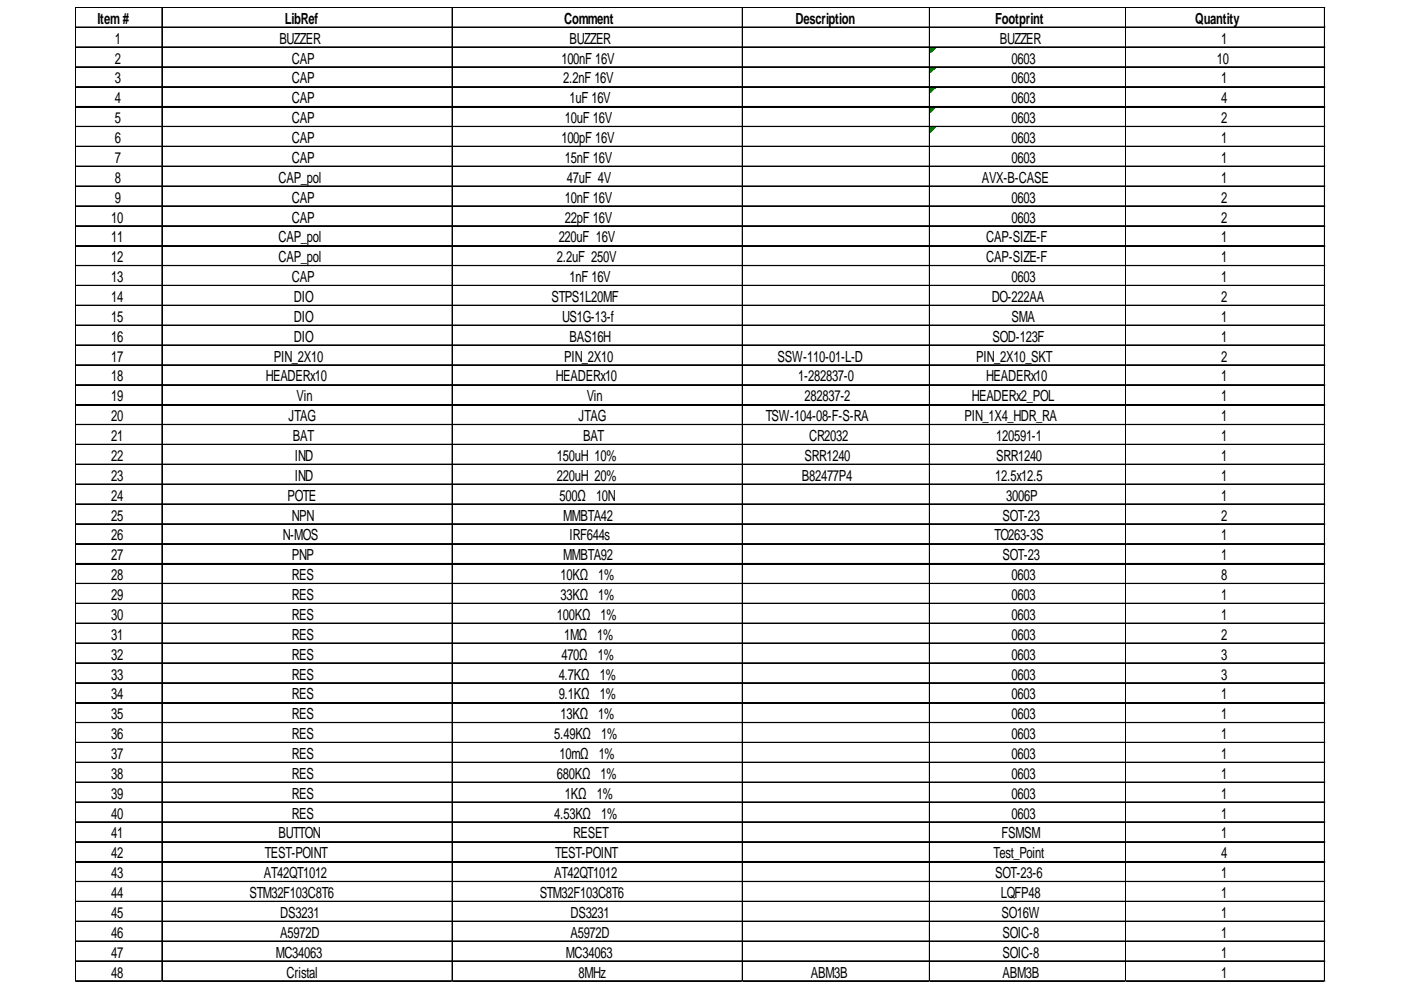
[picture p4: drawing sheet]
<svg xmlns="http://www.w3.org/2000/svg" width="297mm" height="210mm" viewBox="0 0 297 210" stroke-linecap="round" stroke-linejoin="round" font-family="sans-serif">
<defs><g id="words">
<g font-size="3.3">
<text x="20.7" y="5.1">Item#</text>
<text x="60.4" y="5.1">LibRef</text>
<text x="119.6" y="5.1">Comment</text>
<text x="168.7" y="5.1">Description</text>
<text x="211" y="5.1">Footprint</text>
<text x="253.4" y="5.1">Quantity</text>
<text x="24.3" y="9.3">1</text>
<text x="59.2" y="9.3">BUZZER</text>
<text x="120.7" y="9.3">BUZZER</text>
<text x="212" y="9.3">BUZZER</text>
<text x="258.9" y="9.3">1</text>
<text x="24.3" y="13.5">2</text>
<text x="24.3" y="17.7">3</text>
<text x="61.9" y="13.5">CAP</text>
<text x="61.9" y="17.7">CAP</text>
<text x="119" y="13.5">100nF 16V</text>
<text x="119.4" y="17.7">2.2nF 16V</text>
<text x="214.5" y="13.5">0603</text>
<text x="214.5" y="17.7">0603</text>
<text x="258" y="13.5">10</text>
<text x="258.9" y="17.7">1</text>
<text x="24.3" y="21.9">4</text>
<text x="61.9" y="21.9">CAP</text>
<text x="120.7" y="21.9">1uF 16V</text>
<text x="214.5" y="21.9">0603</text>
<text x="258.9" y="21.9">4</text>
<text x="24.3" y="26.1">5</text>
<text x="61.9" y="26.1">CAP</text>
<text x="119.8" y="26.1">10uF 16V</text>
<text x="214.5" y="26.1">0603</text>
<text x="258.9" y="26.1">2</text>
<text x="24.3" y="30.3">6</text>
<text x="24.3" y="34.5">7</text>
<text x="61.9" y="30.3">CAP</text>
<text x="61.9" y="34.5">CAP</text>
<text x="119" y="30.3">100pF 16V</text>
<text x="119.8" y="34.5">15nF 16V</text>
<text x="214.5" y="30.3">0603</text>
<text x="214.5" y="34.5">0603</text>
<text x="258.9" y="30.3">1</text>
<text x="258.9" y="34.5">1</text>
<text x="24.3" y="38.8">8</text>
<text x="59" y="38.8">CAP_pol</text>
<text x="120.2" y="38.8">47uF 4V</text>
<text x="208.1" y="38.8">AVX-B-CASE</text>
<text x="258.9" y="38.8">1</text>
<text x="23.6" y="47.2">10</text>
<text x="24.3" y="43">9</text>
<text x="61.9" y="43">CAP</text>
<text x="61.9" y="47.2">CAP</text>
<text x="119.8" y="43">10nF 16V</text>
<text x="119.8" y="47.2">22pF 16V</text>
<text x="214.5" y="43">0603</text>
<text x="214.5" y="47.2">0603</text>
<text x="258.9" y="43">2</text>
<text x="258.9" y="47.2">2</text>
<text x="23.6" y="51.4">11</text>
<text x="59" y="51.4">CAP_pol</text>
<text x="118.4" y="51.4">220uF 16V</text>
<text x="209.1" y="51.4">CAP-SIZE-F</text>
<text x="258.9" y="51.4">1</text>
<text x="23.6" y="55.6">12</text>
<text x="23.6" y="59.8">13</text>
<text x="59" y="55.6">CAP_pol</text>
<text x="61.9" y="59.8">CAP</text>
<text x="118.1" y="55.6">2.2uF 250V</text>
<text x="120.7" y="59.8">1nF 16V</text>
<text x="209.1" y="55.6">CAP-SIZE-F</text>
<text x="214.5" y="59.8">0603</text>
<text x="258.9" y="55.6">1</text>
<text x="258.9" y="59.8">1</text>
<text x="23.6" y="64">14</text>
<text x="62.3" y="64">DIO</text>
<text x="116.9" y="64">STPS1L20MF</text>
<text x="210.3" y="64">DO-222AA</text>
<text x="258.9" y="64">2</text>
<text x="23.6" y="68.2">15</text>
<text x="62.3" y="68.2">DIO</text>
<text x="119.2" y="68.2">US1G-13-f</text>
<text x="214.5" y="68.2">SMA</text>
<text x="258.9" y="68.2">1</text>
<text x="23.6" y="72.5">16</text>
<text x="23.6" y="76.7">17</text>
<text x="58.1" y="76.7">PIN_2X10</text>
<text x="62.3" y="72.5">DIO</text>
<text x="119.6" y="76.7">PIN_2X10</text>
<text x="120.7" y="72.5">BAS16H</text>
<text x="164.8" y="76.7">SSW-110-01-L-D</text>
<text x="207" y="76.7">PIN_2X10_SKT</text>
<text x="210.4" y="72.5">SOD-123F</text>
<text x="258.9" y="72.5">1</text>
<text x="258.9" y="76.7">2</text>
<text x="23.6" y="80.9">18</text>
<text x="56.4" y="80.9">HEADERx10</text>
<text x="117.9" y="80.9">HEADERx10</text>
<text x="169.2" y="80.9">1-282837-0</text>
<text x="209.1" y="80.9">HEADERx10</text>
<text x="258.9" y="80.9">1</text>
<text x="23.6" y="85.1">19</text>
<text x="23.6" y="89.3">20</text>
<text x="61.1" y="89.3">JTAG</text>
<text x="62.9" y="85.1">Vin</text>
<text x="122.7" y="89.3">JTAG</text>
<text x="124.4" y="85.1">Vin</text>
<text x="162.3" y="89.3">TSW-104-08-F-S-RA</text>
<text x="170.6" y="85.1">282837-2</text>
<text x="204.5" y="89.3">PIN_1X4_HDR_RA</text>
<text x="206" y="85.1">HEADERx2_POL</text>
<text x="258.9" y="85.1">1</text>
<text x="258.9" y="89.3">1</text>
<text x="23.6" y="93.5">21</text>
<text x="62.1" y="93.5">BAT</text>
<text x="123.6" y="93.5">BAT</text>
<text x="171.5" y="93.5">CR2032</text>
<text x="211.2" y="93.5">120591-1</text>
<text x="258.9" y="93.5">1</text>
<text x="23.6" y="97.7">22</text>
<text x="23.6" y="101.9">23</text>
<text x="62.5" y="97.7">IND</text>
<text x="62.5" y="101.9">IND</text>
<text x="118.1" y="97.7">150uH 10%</text>
<text x="118.1" y="101.9">220uH 20%</text>
<text x="170" y="101.9">B82477P4</text>
<text x="170.6" y="97.7">SRR1240</text>
<text x="211" y="101.9">12.5x12.5</text>
<text x="211.2" y="97.7">SRR1240</text>
<text x="258.9" y="97.7">1</text>
<text x="258.9" y="101.9">1</text>
<text x="23.6" y="106.2">24</text>
<text x="61" y="106.2">POTE</text>
<text x="118.6" y="106.2">500Ω 10N</text>
<text x="213.3" y="106.2">3006P</text>
<text x="258.9" y="106.2">1</text>
<text x="23.6" y="110.4">25</text>
<text x="61.9" y="110.4">NPN</text>
<text x="119.4" y="110.4">MMBTA42</text>
<text x="212.6" y="110.4">SOT-23</text>
<text x="258.9" y="110.4">2</text>
<text x="23.6" y="114.6">26</text>
<text x="23.6" y="118.8">27</text>
<text x="60" y="114.6">N-MOS</text>
<text x="61.9" y="118.8">PNP</text>
<text x="119.4" y="118.8">MMBTA92</text>
<text x="120.7" y="114.6">IRF644s</text>
<text x="210.8" y="114.6">TO263-3S</text>
<text x="212.6" y="118.8">SOT-23</text>
<text x="258.9" y="114.6">1</text>
<text x="258.9" y="118.8">1</text>
<text x="23.6" y="123">28</text>
<text x="61.9" y="123">RES</text>
<text x="118.8" y="123">10KΩ 1%</text>
<text x="214.5" y="123">0603</text>
<text x="258.9" y="123">8</text>
<text x="23.6" y="127.2">29</text>
<text x="23.6" y="131.4">30</text>
<text x="61.9" y="127.2">RES</text>
<text x="61.9" y="131.4">RES</text>
<text x="118.1" y="131.4">100KΩ 1%</text>
<text x="118.8" y="127.2">33KΩ 1%</text>
<text x="214.5" y="127.2">0603</text>
<text x="214.5" y="131.4">0603</text>
<text x="258.9" y="127.2">1</text>
<text x="258.9" y="131.4">1</text>
<text x="23.6" y="135.6">31</text>
<text x="61.9" y="135.6">RES</text>
<text x="119.6" y="135.6">1MΩ 1%</text>
<text x="214.5" y="135.6">0603</text>
<text x="258.9" y="135.6">2</text>
<text x="23.6" y="139.9">32</text>
<text x="61.9" y="139.9">RES</text>
<text x="119" y="139.9">470Ω 1%</text>
<text x="214.5" y="139.9">0603</text>
<text x="258.9" y="139.9">3</text>
<text x="23.6" y="144.1">33</text>
<text x="23.6" y="148.3">34</text>
<text x="61.9" y="144.1">RES</text>
<text x="61.9" y="148.3">RES</text>
<text x="118.4" y="144.1">4.7KΩ 1%</text>
<text x="118.4" y="148.3">9.1KΩ 1%</text>
<text x="214.5" y="144.1">0603</text>
<text x="214.5" y="148.3">0603</text>
<text x="258.9" y="144.1">3</text>
<text x="258.9" y="148.3">1</text>
<text x="23.6" y="152.5">35</text>
<text x="61.9" y="152.5">RES</text>
<text x="118.8" y="152.5">13KΩ 1%</text>
<text x="214.5" y="152.5">0603</text>
<text x="258.9" y="152.5">1</text>
<text x="23.6" y="156.7">36</text>
<text x="23.6" y="160.9">37</text>
<text x="61.9" y="156.7">RES</text>
<text x="61.9" y="160.9">RES</text>
<text x="117.5" y="156.7">5.49KΩ 1%</text>
<text x="118.6" y="160.9">10mΩ 1%</text>
<text x="214.5" y="156.7">0603</text>
<text x="214.5" y="160.9">0603</text>
<text x="258.9" y="156.7">1</text>
<text x="258.9" y="160.9">1</text>
<text x="23.6" y="165.1">38</text>
<text x="61.9" y="165.1">RES</text>
<text x="118.1" y="165.1">680KΩ 1%</text>
<text x="214.5" y="165.1">0603</text>
<text x="258.9" y="165.1">1</text>
<text x="23.6" y="169.3">39</text>
<text x="23.6" y="173.6">40</text>
<text x="61.9" y="169.3">RES</text>
<text x="61.9" y="173.6">RES</text>
<text x="117.5" y="173.6">4.53KΩ 1%</text>
<text x="119.8" y="169.3">1KΩ 1%</text>
<text x="214.5" y="169.3">0603</text>
<text x="214.5" y="173.6">0603</text>
<text x="258.9" y="169.3">1</text>
<text x="258.9" y="173.6">1</text>
<text x="23.6" y="177.8">41</text>
<text x="59" y="177.8">BUTTON</text>
<text x="121.5" y="177.8">RESET</text>
<text x="212.4" y="177.8">FSMSM</text>
<text x="258.9" y="177.8">1</text>
<text x="23.6" y="182">42</text>
<text x="56.2" y="182">TEST-POINT</text>
<text x="117.7" y="182">TEST-POINT</text>
<text x="210.6" y="182">Test_Point</text>
<text x="258.9" y="182">4</text>
<text x="23.6" y="186.2">43</text>
<text x="23.6" y="190.4">44</text>
<text x="52.9" y="190.4">STM32F103C8T6</text>
<text x="56" y="186.2">AT42QT1012</text>
<text x="114.4" y="190.4">STM32F103C8T6</text>
<text x="117.5" y="186.2">AT42QT1012</text>
<text x="211" y="186.2">SOT-23-6</text>
<text x="212.2" y="190.4">LQFP48</text>
<text x="258.9" y="186.2">1</text>
<text x="258.9" y="190.4">1</text>
<text x="23.6" y="194.6">45</text>
<text x="59.4" y="194.6">DS3231</text>
<text x="120.9" y="194.6">DS3231</text>
<text x="212.4" y="194.6">SO16W</text>
<text x="258.9" y="194.6">1</text>
<text x="23.6" y="198.8">46</text>
<text x="23.6" y="203">47</text>
<text x="58.5" y="203">MC34063</text>
<text x="59.4" y="198.8">A5972D</text>
<text x="120" y="203">MC34063</text>
<text x="120.9" y="198.8">A5972D</text>
<text x="212.6" y="198.8">SOIC-8</text>
<text x="212.6" y="203">SOIC-8</text>
<text x="258.9" y="198.8">1</text>
<text x="258.9" y="203">1</text>
<text x="23.6" y="207.3">48</text>
<text x="60.8" y="207.3">Cristal</text>
<text x="122.7" y="207.3">8MHz</text>
<text x="171.9" y="207.3">ABM3B</text>
<text x="212.6" y="207.3">ABM3B</text>
<text x="258.9" y="207.3">1</text>
</g>
</g></defs>
<path d="M197.2 10.1h1.2" fill="none" stroke="#008000" stroke-width=".22"/>
<path d="M197.2 10.1h1.2v.2h-1.2z" fill="#008000"/>
<path d="M197.2 10.3h1" fill="none" stroke="#008000" stroke-width=".22"/>
<path d="M197.2 10.3h1v.2h-1z" fill="#008000"/>
<path d="M197.2 10.5h.8" fill="none" stroke="#008000" stroke-width=".22"/>
<path d="M197.2 10.5h.8v.2h-.8z" fill="#008000"/>
<path d="M197.2 10.7h.6" fill="none" stroke="#008000" stroke-width=".22"/>
<path d="M197.2 10.7h.6v.2h-.6z" fill="#008000"/>
<path d="M197.2 10.9h.4" fill="none" stroke="#008000" stroke-width=".22"/>
<path d="M197.2 10.9h.4v.2h-.4z" fill="#008000"/>
<path d="M197.2 11.1h.2" fill="none" stroke="#008000" stroke-width=".22"/>
<path d="M197.2 11.1h.2v.2h-.2z" fill="#008000"/>
<path d="M197.2 14.4h1.2" fill="none" stroke="#008000" stroke-width=".22"/>
<path d="M197.2 14.4h1.2v.2h-1.2z" fill="#008000"/>
<path d="M197.2 14.6h1" fill="none" stroke="#008000" stroke-width=".22"/>
<path d="M197.2 14.6h1v.1h-1z" fill="#008000"/>
<path d="M197.2 14.7h.8" fill="none" stroke="#008000" stroke-width=".22"/>
<path d="M197.2 14.7h.8v.2h-.8z" fill="#008000"/>
<path d="M197.2 14.9h.6" fill="none" stroke="#008000" stroke-width=".22"/>
<path d="M197.2 14.9h.6v.2h-.6z" fill="#008000"/>
<path d="M197.2 15.1h.4" fill="none" stroke="#008000" stroke-width=".22"/>
<path d="M197.2 15.1h.4v.2h-.4z" fill="#008000"/>
<path d="M197.2 15.3h.2" fill="none" stroke="#008000" stroke-width=".22"/>
<path d="M197.2 15.3h.2v.2h-.2z" fill="#008000"/>
<path d="M197.2 18.6h1.2" fill="none" stroke="#008000" stroke-width=".22"/>
<path d="M197.2 18.6h1.2v.2h-1.2z" fill="#008000"/>
<path d="M197.2 18.8h1" fill="none" stroke="#008000" stroke-width=".22"/>
<path d="M197.2 18.8h1v.2h-1z" fill="#008000"/>
<path d="M197.2 19h.8" fill="none" stroke="#008000" stroke-width=".22"/>
<path d="M197.2 19h.8v.1h-.8z" fill="#008000"/>
<path d="M197.2 19.1h.6" fill="none" stroke="#008000" stroke-width=".22"/>
<path d="M197.2 19.1h.6v.2h-.6z" fill="#008000"/>
<path d="M197.2 19.3h.4" fill="none" stroke="#008000" stroke-width=".22"/>
<path d="M197.2 19.3h.4v.2h-.4z" fill="#008000"/>
<path d="M197.2 19.5h.2" fill="none" stroke="#008000" stroke-width=".22"/>
<path d="M197.2 19.5h.2v.2h-.2z" fill="#008000"/>
<path d="M197.2 22.8h1.2" fill="none" stroke="#008000" stroke-width=".22"/>
<path d="M197.2 22.8h1.2v.2h-1.2z" fill="#008000"/>
<path d="M197.2 23h1" fill="none" stroke="#008000" stroke-width=".22"/>
<path d="M197.2 23h1v.2h-1z" fill="#008000"/>
<path d="M197.2 23.2h.8" fill="none" stroke="#008000" stroke-width=".22"/>
<path d="M197.2 23.2h.8v.2h-.8z" fill="#008000"/>
<path d="M197.2 23.4h.6" fill="none" stroke="#008000" stroke-width=".22"/>
<path d="M197.2 23.4h.6v.2h-.6z" fill="#008000"/>
<path d="M197.2 23.6h.4" fill="none" stroke="#008000" stroke-width=".22"/>
<path d="M197.2 23.6h.4v.1h-.4z" fill="#008000"/>
<path d="M197.2 23.7h.2" fill="none" stroke="#008000" stroke-width=".22"/>
<path d="M197.2 23.7h.2v.2h-.2z" fill="#008000"/>
<path d="M197.2 27h1.2" fill="none" stroke="#008000" stroke-width=".22"/>
<path d="M197.2 27h1.2v.2h-1.2z" fill="#008000"/>
<path d="M197.2 27.2h1" fill="none" stroke="#008000" stroke-width=".22"/>
<path d="M197.2 27.2h1v.2h-1z" fill="#008000"/>
<path d="M197.2 27.4h.8" fill="none" stroke="#008000" stroke-width=".22"/>
<path d="M197.2 27.4h.8v.2h-.8z" fill="#008000"/>
<path d="M197.2 27.6h.6" fill="none" stroke="#008000" stroke-width=".22"/>
<path d="M197.2 27.6h.6v.2h-.6z" fill="#008000"/>
<path d="M197.2 27.8h.4" fill="none" stroke="#008000" stroke-width=".22"/>
<path d="M197.2 27.8h.4v.2h-.4z" fill="#008000"/>
<path d="M197.2 28h.2" fill="none" stroke="#008000" stroke-width=".22"/>
<path d="M197.2 28h.2v.1h-.2z" fill="#008000"/>
<g fill="none" stroke="#000" stroke-width=".22">
<path d="M15.9 1.5v206.6M16.1 1.5h264.9M16.1 5.7h264.9M16.1 10h18.2M16.1 14.2h18.2M16.1 18.4h18.2M34.3 1.7v206.4M34.5 10h61.3M34.5 14.2h61.3M34.5 18.4h61.3M95.8 1.7v206.4M96 10h61.4"/>
<path d="M96 14.2h61.4M96 18.4h61.4M157.4 1.7v206.4M157.5 10h39.5M157.5 14.2h39.5M157.5 18.4h39.5M197 1.7v206.4M197.2 10h41.4M197.2 14.2h41.4M197.2 18.4h41.4M238.6 1.7v206.4M238.8 10h42"/>
<path d="M238.8 14.2h42M238.8 18.4h42M280.8 1.7v206.4M16.1 22.6h18.2M16.1 26.8h18.2M16.1 31h18.2M16.1 35.2h18.2M16.1 39.4h18.2M34.5 22.6h61.3M34.5 26.8h61.3M34.5 31h61.3M34.5 35.2h61.3"/>
<path d="M34.5 39.4h61.3M96 22.6h61.4M96 26.8h61.4M96 31h61.4M96 35.2h61.4M96 39.4h61.4M157.5 22.6h39.5M157.5 26.8h39.5M157.5 31h39.5M157.5 35.2h39.5M157.5 39.4h39.5M197.2 22.6h41.4"/>
<path d="M197.2 26.8h41.4M197.2 31h41.4M197.2 35.2h41.4M197.2 39.4h41.4M238.8 22.6h42M238.8 26.8h42M238.8 31h42M238.8 35.2h42M238.8 39.4h42M16.1 43.7h18.2M16.1 47.9h18.2M16.1 52.1h18.2"/>
<path d="M16.1 56.3h18.2M34.5 43.7h61.3M34.5 47.9h61.3M34.5 52.1h61.3M34.5 56.3h61.3M96 43.7h61.4M96 47.9h61.4M96 52.1h61.4M96 56.3h61.4M157.5 43.7h39.5M157.5 47.9h39.5M157.5 52.1h39.5"/>
<path d="M157.5 56.3h39.5M197.2 43.7h41.4M197.2 47.9h41.4M197.2 52.1h41.4M197.2 56.3h41.4M238.8 43.7h42M238.8 47.9h42M238.8 52.1h42M238.8 56.3h42M16.1 60.5h18.2M16.1 64.7h18.2M16.1 68.9h18.2"/>
<path d="M16.1 73.1h18.2M16.1 77.4h18.2M34.5 60.5h61.3M34.5 64.7h61.3M34.5 68.9h61.3M34.5 73.1h61.3M34.5 77.4h61.3M96 60.5h61.4M96 64.7h61.4M96 68.9h61.4M96 73.1h61.4M96 77.4h61.4"/>
<path d="M157.5 60.5h39.5M157.5 64.7h39.5M157.5 68.9h39.5M157.5 73.1h39.5M157.5 77.4h39.5M197.2 60.5h41.4M197.2 64.7h41.4M197.2 68.9h41.4M197.2 73.1h41.4M197.2 77.4h41.4M238.8 60.5h42M238.8 64.7h42"/>
<path d="M238.8 68.9h42M238.8 73.1h42M238.8 77.4h42M16.1 81.6h18.2M16.1 85.8h18.2M16.1 90h18.2M16.1 94.2h18.2M16.1 98.4h18.2M34.5 81.6h61.3M34.5 85.8h61.3M34.5 90h61.3M34.5 94.2h61.3"/>
<path d="M34.5 98.4h61.3M96 81.6h61.4M96 85.8h61.4M96 90h61.4M96 94.2h61.4M96 98.4h61.4M157.5 81.6h39.5M157.5 85.8h39.5M157.5 90h39.5M157.5 94.2h39.5M157.5 98.4h39.5M197.2 81.6h41.4"/>
<path d="M197.2 85.8h41.4M197.2 90h41.4M197.2 94.2h41.4M197.2 98.4h41.4M238.8 81.6h42M238.8 85.8h42M238.8 90h42M238.8 94.2h42M238.8 98.4h42M16.1 102.6h18.2M16.1 106.8h18.2M16.1 111.1h18.2"/>
<path d="M16.1 115.3h18.2M16.1 119.5h18.2M34.5 102.6h61.3M34.5 106.8h61.3M34.5 111.1h61.3M34.5 115.3h61.3M34.5 119.5h61.3M96 102.6h61.4M96 106.8h61.4M96 111.1h61.4M96 115.3h61.4M96 119.5h61.4"/>
<path d="M157.5 102.6h39.5M157.5 106.8h39.5M157.5 111.1h39.5M157.5 115.3h39.5M157.5 119.5h39.5M197.2 102.6h41.4M197.2 106.8h41.4M197.2 111.1h41.4M197.2 115.3h41.4M197.2 119.5h41.4M238.8 102.6h42M238.8 106.8h42"/>
<path d="M238.8 111.1h42M238.8 115.3h42M238.8 119.5h42M16.1 123.7h18.2M16.1 127.9h18.2M16.1 132.1h18.2M16.1 136.3h18.2M34.5 123.7h61.3M34.5 127.9h61.3M34.5 132.1h61.3M34.5 136.3h61.3M96 123.7h61.4"/>
<path d="M96 127.9h61.4M96 132.1h61.4M96 136.3h61.4M157.5 123.7h39.5M157.5 127.9h39.5M157.5 132.1h39.5M157.5 136.3h39.5M197.2 123.7h41.4M197.2 127.9h41.4M197.2 132.1h41.4M197.2 136.3h41.4M238.8 123.7h42"/>
<path d="M238.8 127.9h42M238.8 132.1h42M238.8 136.3h42M16.1 140.6h18.2M16.1 144.8h18.2M16.1 149h18.2M16.1 153.2h18.2M16.1 157.4h18.2M34.5 140.6h61.3M34.5 144.8h61.3M34.5 149h61.3M34.5 153.2h61.3"/>
<path d="M34.5 157.4h61.3M96 140.6h61.4M96 144.8h61.4M96 149h61.4M96 153.2h61.4M96 157.4h61.4M157.5 140.6h39.5M157.5 144.8h39.5M157.5 149h39.5M157.5 153.2h39.5M157.5 157.4h39.5M197.2 140.6h41.4"/>
<path d="M197.2 144.8h41.4M197.2 149h41.4M197.2 153.2h41.4M197.2 157.4h41.4M238.8 140.6h42M238.8 144.8h42M238.8 149h42M238.8 153.2h42M238.8 157.4h42M16.1 161.6h18.2M16.1 165.8h18.2M16.1 170h18.2"/>
<path d="M16.1 174.3h18.2M16.1 178.5h18.2M34.5 161.6h61.3M34.5 165.8h61.3M34.5 170h61.3M34.5 174.3h61.3M34.5 178.5h61.3M96 161.6h61.4M96 165.8h61.4M96 170h61.4M96 174.3h61.4M96 178.5h61.4"/>
<path d="M157.5 161.6h39.5M157.5 165.8h39.5M157.5 170h39.5M157.5 174.3h39.5M157.5 178.5h39.5M197.2 161.6h41.4M197.2 165.8h41.4M197.2 170h41.4M197.2 174.3h41.4M197.2 178.5h41.4M238.8 161.6h42M238.8 165.8h42"/>
<path d="M238.8 170h42M238.8 174.3h42M238.8 178.5h42M16.1 182.7h18.2M16.1 186.9h18.2M16.1 191.1h18.2M16.1 195.3h18.2M16.1 199.5h18.2M34.5 182.7h61.3M34.5 186.9h61.3M34.5 191.1h61.3M34.5 195.3h61.3"/>
<path d="M34.5 199.5h61.3M96 182.7h61.4M96 186.9h61.4M96 191.1h61.4M96 195.3h61.4M96 199.5h61.4M157.5 182.7h39.5M157.5 186.9h39.5M157.5 191.1h39.5M157.5 195.3h39.5M157.5 199.5h39.5M197.2 182.7h41.4"/>
<path d="M197.2 186.9h41.4M197.2 191.1h41.4M197.2 195.3h41.4M197.2 199.5h41.4M238.8 182.7h42M238.8 186.9h42M238.8 191.1h42M238.8 195.3h42M238.8 199.5h42M16.1 203.7h18.2M16.1 208h18.2M34.5 203.7h61.3"/>
<path d="M34.5 208h61.3M96 203.7h61.4M96 208h61.4M157.5 203.7h39.5M157.5 208h39.5M197.2 203.7h41.4M197.2 208h41.4M238.8 203.7h42M238.8 208h42"/>
</g>
<g fill="none" stroke="#000" stroke-width=".21">
<path d="M16 1.5v206.6M16.1 1.6h264.9M16.1 5.8h264.9M16.1 10.1h18.2M16.1 14.3h18.2M16.1 18.5h18.2M34.4 1.7v206.4M34.5 10.1h61.3M34.5 14.3h61.3M34.5 18.5h61.3M95.9 1.7v206.4M96 10.1h61.4"/>
<path d="M96 14.3h61.4M96 18.5h61.4M157.5 1.7v206.4M157.5 10.1h39.5M157.5 14.3h39.5M157.5 18.5h39.5M197.1 1.7v206.4M197.2 10.1h41.4M197.2 14.3h41.4M197.2 18.5h41.4M238.7 1.7v206.4M238.8 10.1h42"/>
<path d="M238.8 14.3h42M238.8 18.5h42M280.9 1.7v206.4M16.1 22.7h18.2M16.1 26.9h18.2M16.1 31.1h18.2M16.1 35.3h18.2M16.1 39.5h18.2M34.5 22.7h61.3M34.5 26.9h61.3M34.5 31.1h61.3M34.5 35.3h61.3"/>
<path d="M34.5 39.5h61.3M96 22.7h61.4M96 26.9h61.4M96 31.1h61.4M96 35.3h61.4M96 39.5h61.4M157.5 22.7h39.5M157.5 26.9h39.5M157.5 31.1h39.5M157.5 35.3h39.5M157.5 39.5h39.5M197.2 22.7h41.4"/>
<path d="M197.2 26.9h41.4M197.2 31.1h41.4M197.2 35.3h41.4M197.2 39.5h41.4M238.8 22.7h42M238.8 26.9h42M238.8 31.1h42M238.8 35.3h42M238.8 39.5h42M16.1 43.8h18.2M16.1 48h18.2M16.1 52.2h18.2"/>
<path d="M16.1 56.4h18.2M34.5 43.8h61.3M34.5 48h61.3M34.5 52.2h61.3M34.5 56.4h61.3M96 43.8h61.4M96 48h61.4M96 52.2h61.4M96 56.4h61.4M157.5 43.8h39.5M157.5 48h39.5M157.5 52.2h39.5"/>
<path d="M157.5 56.4h39.5M197.2 43.8h41.4M197.2 48h41.4M197.2 52.2h41.4M197.2 56.4h41.4M238.8 43.8h42M238.8 48h42M238.8 52.2h42M238.8 56.4h42M16.1 60.6h18.2M16.1 64.8h18.2M16.1 69h18.2"/>
<path d="M16.1 73.2h18.2M16.1 77.5h18.2M34.5 60.6h61.3M34.5 64.8h61.3M34.5 69h61.3M34.5 73.2h61.3M34.5 77.5h61.3M96 60.6h61.4M96 64.8h61.4M96 69h61.4M96 73.2h61.4M96 77.5h61.4"/>
<path d="M157.5 60.6h39.5M157.5 64.8h39.5M157.5 69h39.5M157.5 73.2h39.5M157.5 77.5h39.5M197.2 60.6h41.4M197.2 64.8h41.4M197.2 69h41.4M197.2 73.2h41.4M197.2 77.5h41.4M238.8 60.6h42M238.8 64.8h42"/>
<path d="M238.8 69h42M238.8 73.2h42M238.8 77.5h42M16.1 81.7h18.2M16.1 85.9h18.2M16.1 90.1h18.2M16.1 94.3h18.2M16.1 98.5h18.2M34.5 81.7h61.3M34.5 85.9h61.3M34.5 90.1h61.3M34.5 94.3h61.3"/>
<path d="M34.5 98.5h61.3M96 81.7h61.4M96 85.9h61.4M96 90.1h61.4M96 94.3h61.4M96 98.5h61.4M157.5 81.7h39.5M157.5 85.9h39.5M157.5 90.1h39.5M157.5 94.3h39.5M157.5 98.5h39.5M197.2 81.7h41.4"/>
<path d="M197.2 85.9h41.4M197.2 90.1h41.4M197.2 94.3h41.4M197.2 98.5h41.4M238.8 81.7h42M238.8 85.9h42M238.8 90.1h42M238.8 94.3h42M238.8 98.5h42M16.1 102.7h18.2M16.1 106.9h18.2M16.1 111.2h18.2"/>
<path d="M16.1 115.4h18.2M16.1 119.6h18.2M34.5 102.7h61.3M34.5 106.9h61.3M34.5 111.2h61.3M34.5 115.4h61.3M34.5 119.6h61.3M96 102.7h61.4M96 106.9h61.4M96 111.2h61.4M96 115.4h61.4M96 119.6h61.4"/>
<path d="M157.5 102.7h39.5M157.5 106.9h39.5M157.5 111.2h39.5M157.5 115.4h39.5M157.5 119.6h39.5M197.2 102.7h41.4M197.2 106.9h41.4M197.2 111.2h41.4M197.2 115.4h41.4M197.2 119.6h41.4M238.8 102.7h42M238.8 106.9h42"/>
<path d="M238.8 111.2h42M238.8 115.4h42M238.8 119.6h42M16.1 123.8h18.2M16.1 128h18.2M16.1 132.2h18.2M16.1 136.4h18.2M34.5 123.8h61.3M34.5 128h61.3M34.5 132.2h61.3M34.5 136.4h61.3M96 123.8h61.4"/>
<path d="M96 128h61.4M96 132.2h61.4M96 136.4h61.4M157.5 123.8h39.5M157.5 128h39.5M157.5 132.2h39.5M157.5 136.4h39.5M197.2 123.8h41.4M197.2 128h41.4M197.2 132.2h41.4M197.2 136.4h41.4M238.8 123.8h42"/>
<path d="M238.8 128h42M238.8 132.2h42M238.8 136.4h42M16.1 140.6h18.2M16.1 144.9h18.2M16.1 149.1h18.2M16.1 153.3h18.2M16.1 157.5h18.2M34.5 140.6h61.3M34.5 144.9h61.3M34.5 149.1h61.3M34.5 153.3h61.3"/>
<path d="M34.5 157.5h61.3M96 140.6h61.4M96 144.9h61.4M96 149.1h61.4M96 153.3h61.4M96 157.5h61.4M157.5 140.6h39.5M157.5 144.9h39.5M157.5 149.1h39.5M157.5 153.3h39.5M157.5 157.5h39.5M197.2 140.6h41.4"/>
<path d="M197.2 144.9h41.4M197.2 149.1h41.4M197.2 153.3h41.4M197.2 157.5h41.4M238.8 140.6h42M238.8 144.9h42M238.8 149.1h42M238.8 153.3h42M238.8 157.5h42M16.1 161.7h18.2M16.1 165.9h18.2M16.1 170.1h18.2"/>
<path d="M16.1 174.3h18.2M16.1 178.6h18.2M34.5 161.7h61.3M34.5 165.9h61.3M34.5 170.1h61.3M34.5 174.3h61.3M34.5 178.6h61.3M96 161.7h61.4M96 165.9h61.4M96 170.1h61.4M96 174.3h61.4M96 178.6h61.4"/>
<path d="M157.5 161.7h39.5M157.5 165.9h39.5M157.5 170.1h39.5M157.5 174.3h39.5M157.5 178.6h39.5M197.2 161.7h41.4M197.2 165.9h41.4M197.2 170.1h41.4M197.2 174.3h41.4M197.2 178.6h41.4M238.8 161.7h42M238.8 165.9h42"/>
<path d="M238.8 170.1h42M238.8 174.3h42M238.8 178.6h42M16.1 182.8h18.2M16.1 187h18.2M16.1 191.2h18.2M16.1 195.4h18.2M16.1 199.6h18.2M34.5 182.8h61.3M34.5 187h61.3M34.5 191.2h61.3M34.5 195.4h61.3"/>
<path d="M34.5 199.6h61.3M96 182.8h61.4M96 187h61.4M96 191.2h61.4M96 195.4h61.4M96 199.6h61.4M157.5 182.8h39.5M157.5 187h39.5M157.5 191.2h39.5M157.5 195.4h39.5M157.5 199.6h39.5M197.2 182.8h41.4"/>
<path d="M197.2 187h41.4M197.2 191.2h41.4M197.2 195.4h41.4M197.2 199.6h41.4M238.8 182.8h42M238.8 187h42M238.8 191.2h42M238.8 195.4h42M238.8 199.6h42M16.1 203.8h18.2M16.1 208h18.2M34.5 203.8h61.3"/>
<path d="M34.5 208h61.3M96 203.8h61.4M96 208h61.4M157.5 203.8h39.5M157.5 208h39.5M197.2 203.8h41.4M197.2 208h41.4M238.8 203.8h42M238.8 208h42"/>
</g>
<path d="M15.9 208.1v.1" fill="none" stroke="#d4d4d4" stroke-width=".22"/>
<path d="M15.9 208.1l.2 .1z" fill="#d4d4d4"/>
<path d="M34.3 208.1v.1" fill="none" stroke="#d4d4d4" stroke-width=".22"/>
<path d="M34.3 208.1l.2 .1z" fill="#d4d4d4"/>
<path d="M95.8 208.1v.1" fill="none" stroke="#d4d4d4" stroke-width=".22"/>
<path d="M95.8 208.1l.2 .1z" fill="#d4d4d4"/>
<path d="M157.4 208.1v.1" fill="none" stroke="#d4d4d4" stroke-width=".22"/>
<path d="M157.4 208.1l.1 .1z" fill="#d4d4d4"/>
<path d="M197 208.1v.1" fill="none" stroke="#d4d4d4" stroke-width=".22"/>
<path d="M197 208.1l.2 .1z" fill="#d4d4d4"/>
<path d="M238.6 208.1v.1" fill="none" stroke="#d4d4d4" stroke-width=".22"/>
<path d="M238.6 208.1l.2 .1z" fill="#d4d4d4"/>
<path d="M280.8 208.1v.1" fill="none" stroke="#d4d4d4" stroke-width=".22"/>
<path d="M280.8 208.1l.2 .1z" fill="#d4d4d4"/>
<path d="M281 1.5h.1" fill="none" stroke="#d4d4d4" stroke-width=".22"/>
<path d="M281 1.5v.2z" fill="#d4d4d4"/>
<path d="M281 5.7h.1" fill="none" stroke="#d4d4d4" stroke-width=".22"/>
<path d="M281 5.7v.2z" fill="#d4d4d4"/>
<path d="M281 10h.1" fill="none" stroke="#d4d4d4" stroke-width=".22"/>
<path d="M281 10v.1z" fill="#d4d4d4"/>
<path d="M281 14.2h.1" fill="none" stroke="#d4d4d4" stroke-width=".22"/>
<path d="M281 14.2v.2z" fill="#d4d4d4"/>
<path d="M281 18.4h.1" fill="none" stroke="#d4d4d4" stroke-width=".22"/>
<path d="M281 18.4v.2z" fill="#d4d4d4"/>
<path d="M281 22.6h.1" fill="none" stroke="#d4d4d4" stroke-width=".22"/>
<path d="M281 22.6v.2z" fill="#d4d4d4"/>
<path d="M281 26.8h.1" fill="none" stroke="#d4d4d4" stroke-width=".22"/>
<path d="M281 26.8v.2z" fill="#d4d4d4"/>
<path d="M281 31h.1" fill="none" stroke="#d4d4d4" stroke-width=".22"/>
<path d="M281 31v.2z" fill="#d4d4d4"/>
<path d="M281 35.2h.1" fill="none" stroke="#d4d4d4" stroke-width=".22"/>
<path d="M281 35.2v.2z" fill="#d4d4d4"/>
<path d="M281 39.4h.1" fill="none" stroke="#d4d4d4" stroke-width=".22"/>
<path d="M281 39.4v.2z" fill="#d4d4d4"/>
<path d="M281 43.7h.1" fill="none" stroke="#d4d4d4" stroke-width=".22"/>
<path d="M281 43.7v.1z" fill="#d4d4d4"/>
<path d="M281 47.9h.1" fill="none" stroke="#d4d4d4" stroke-width=".22"/>
<path d="M281 47.9v.2z" fill="#d4d4d4"/>
<path d="M281 52.1h.1" fill="none" stroke="#d4d4d4" stroke-width=".22"/>
<path d="M281 52.1v.2z" fill="#d4d4d4"/>
<path d="M281 56.3h.1" fill="none" stroke="#d4d4d4" stroke-width=".22"/>
<path d="M281 56.3v.2z" fill="#d4d4d4"/>
<path d="M281 60.5h.1" fill="none" stroke="#d4d4d4" stroke-width=".22"/>
<path d="M281 60.5v.2z" fill="#d4d4d4"/>
<path d="M281 64.7h.1" fill="none" stroke="#d4d4d4" stroke-width=".22"/>
<path d="M281 64.7v.2z" fill="#d4d4d4"/>
<path d="M281 68.9h.1" fill="none" stroke="#d4d4d4" stroke-width=".22"/>
<path d="M281 68.9v.2z" fill="#d4d4d4"/>
<path d="M281 73.1h.1" fill="none" stroke="#d4d4d4" stroke-width=".22"/>
<path d="M281 73.1v.2z" fill="#d4d4d4"/>
<path d="M281 77.4h.1" fill="none" stroke="#d4d4d4" stroke-width=".22"/>
<path d="M281 77.4v.2z" fill="#d4d4d4"/>
<path d="M281 81.6h.1" fill="none" stroke="#d4d4d4" stroke-width=".22"/>
<path d="M281 81.6v.2z" fill="#d4d4d4"/>
<path d="M281 85.8h.1" fill="none" stroke="#d4d4d4" stroke-width=".22"/>
<path d="M281 85.8v.2z" fill="#d4d4d4"/>
<path d="M281 90h.1" fill="none" stroke="#d4d4d4" stroke-width=".22"/>
<path d="M281 90v.2z" fill="#d4d4d4"/>
<path d="M281 94.2h.1" fill="none" stroke="#d4d4d4" stroke-width=".22"/>
<path d="M281 94.2v.2z" fill="#d4d4d4"/>
<path d="M281 98.4h.1" fill="none" stroke="#d4d4d4" stroke-width=".22"/>
<path d="M281 98.4v.2z" fill="#d4d4d4"/>
<path d="M281 102.6h.1" fill="none" stroke="#d4d4d4" stroke-width=".22"/>
<path d="M281 102.6v.2z" fill="#d4d4d4"/>
<path d="M281 106.8h.1" fill="none" stroke="#d4d4d4" stroke-width=".22"/>
<path d="M281 106.8v.2z" fill="#d4d4d4"/>
<path d="M281 111.1h.1" fill="none" stroke="#d4d4d4" stroke-width=".22"/>
<path d="M281 111.1v.2z" fill="#d4d4d4"/>
<path d="M281 115.3h.1" fill="none" stroke="#d4d4d4" stroke-width=".22"/>
<path d="M281 115.3v.2z" fill="#d4d4d4"/>
<path d="M281 119.5h.1" fill="none" stroke="#d4d4d4" stroke-width=".22"/>
<path d="M281 119.5v.2z" fill="#d4d4d4"/>
<path d="M281 123.7h.1" fill="none" stroke="#d4d4d4" stroke-width=".22"/>
<path d="M281 123.7v.2z" fill="#d4d4d4"/>
<path d="M281 127.9h.1" fill="none" stroke="#d4d4d4" stroke-width=".22"/>
<path d="M281 127.9v.2z" fill="#d4d4d4"/>
<path d="M281 132.1h.1" fill="none" stroke="#d4d4d4" stroke-width=".22"/>
<path d="M281 132.1v.2z" fill="#d4d4d4"/>
<path d="M281 136.3h.1" fill="none" stroke="#d4d4d4" stroke-width=".22"/>
<path d="M281 136.3v.2z" fill="#d4d4d4"/>
<path d="M281 140.6h.1" fill="none" stroke="#d4d4d4" stroke-width=".22"/>
<path d="M281 140.6v.1z" fill="#d4d4d4"/>
<path d="M281 144.8h.1" fill="none" stroke="#d4d4d4" stroke-width=".22"/>
<path d="M281 144.8v.2z" fill="#d4d4d4"/>
<path d="M281 149h.1" fill="none" stroke="#d4d4d4" stroke-width=".22"/>
<path d="M281 149v.2z" fill="#d4d4d4"/>
<path d="M281 153.2h.1" fill="none" stroke="#d4d4d4" stroke-width=".22"/>
<path d="M281 153.2v.2z" fill="#d4d4d4"/>
<path d="M281 157.4h.1" fill="none" stroke="#d4d4d4" stroke-width=".22"/>
<path d="M281 157.4v.2z" fill="#d4d4d4"/>
<path d="M281 161.6h.1" fill="none" stroke="#d4d4d4" stroke-width=".22"/>
<path d="M281 161.6v.2z" fill="#d4d4d4"/>
<path d="M281 165.8h.1" fill="none" stroke="#d4d4d4" stroke-width=".22"/>
<path d="M281 165.8v.2z" fill="#d4d4d4"/>
<path d="M281 170h.1" fill="none" stroke="#d4d4d4" stroke-width=".22"/>
<path d="M281 170v.2z" fill="#d4d4d4"/>
<path d="M281 174.3h.1" fill="none" stroke="#d4d4d4" stroke-width=".22"/>
<path d="M281 174.3v.1z" fill="#d4d4d4"/>
<path d="M281 178.5h.1" fill="none" stroke="#d4d4d4" stroke-width=".22"/>
<path d="M281 178.5v.2z" fill="#d4d4d4"/>
<path d="M281 182.7h.1" fill="none" stroke="#d4d4d4" stroke-width=".22"/>
<path d="M281 182.7v.2z" fill="#d4d4d4"/>
<path d="M281 186.9h.1" fill="none" stroke="#d4d4d4" stroke-width=".22"/>
<path d="M281 186.9v.2z" fill="#d4d4d4"/>
<path d="M281 191.1h.1" fill="none" stroke="#d4d4d4" stroke-width=".22"/>
<path d="M281 191.1v.2z" fill="#d4d4d4"/>
<path d="M281 195.3h.1" fill="none" stroke="#d4d4d4" stroke-width=".22"/>
<path d="M281 195.3v.2z" fill="#d4d4d4"/>
<path d="M281 199.5h.1" fill="none" stroke="#d4d4d4" stroke-width=".22"/>
<path d="M281 199.5v.2z" fill="#d4d4d4"/>
<path d="M281 203.7h.1" fill="none" stroke="#d4d4d4" stroke-width=".22"/>
<path d="M281 203.7v.2z" fill="#d4d4d4"/>
<path d="M281 208h.1" fill="none" stroke="#d4d4d4" stroke-width=".22"/>
<path d="M281 208v.1z" fill="#d4d4d4"/>
<use href="#words"/>
</svg>
